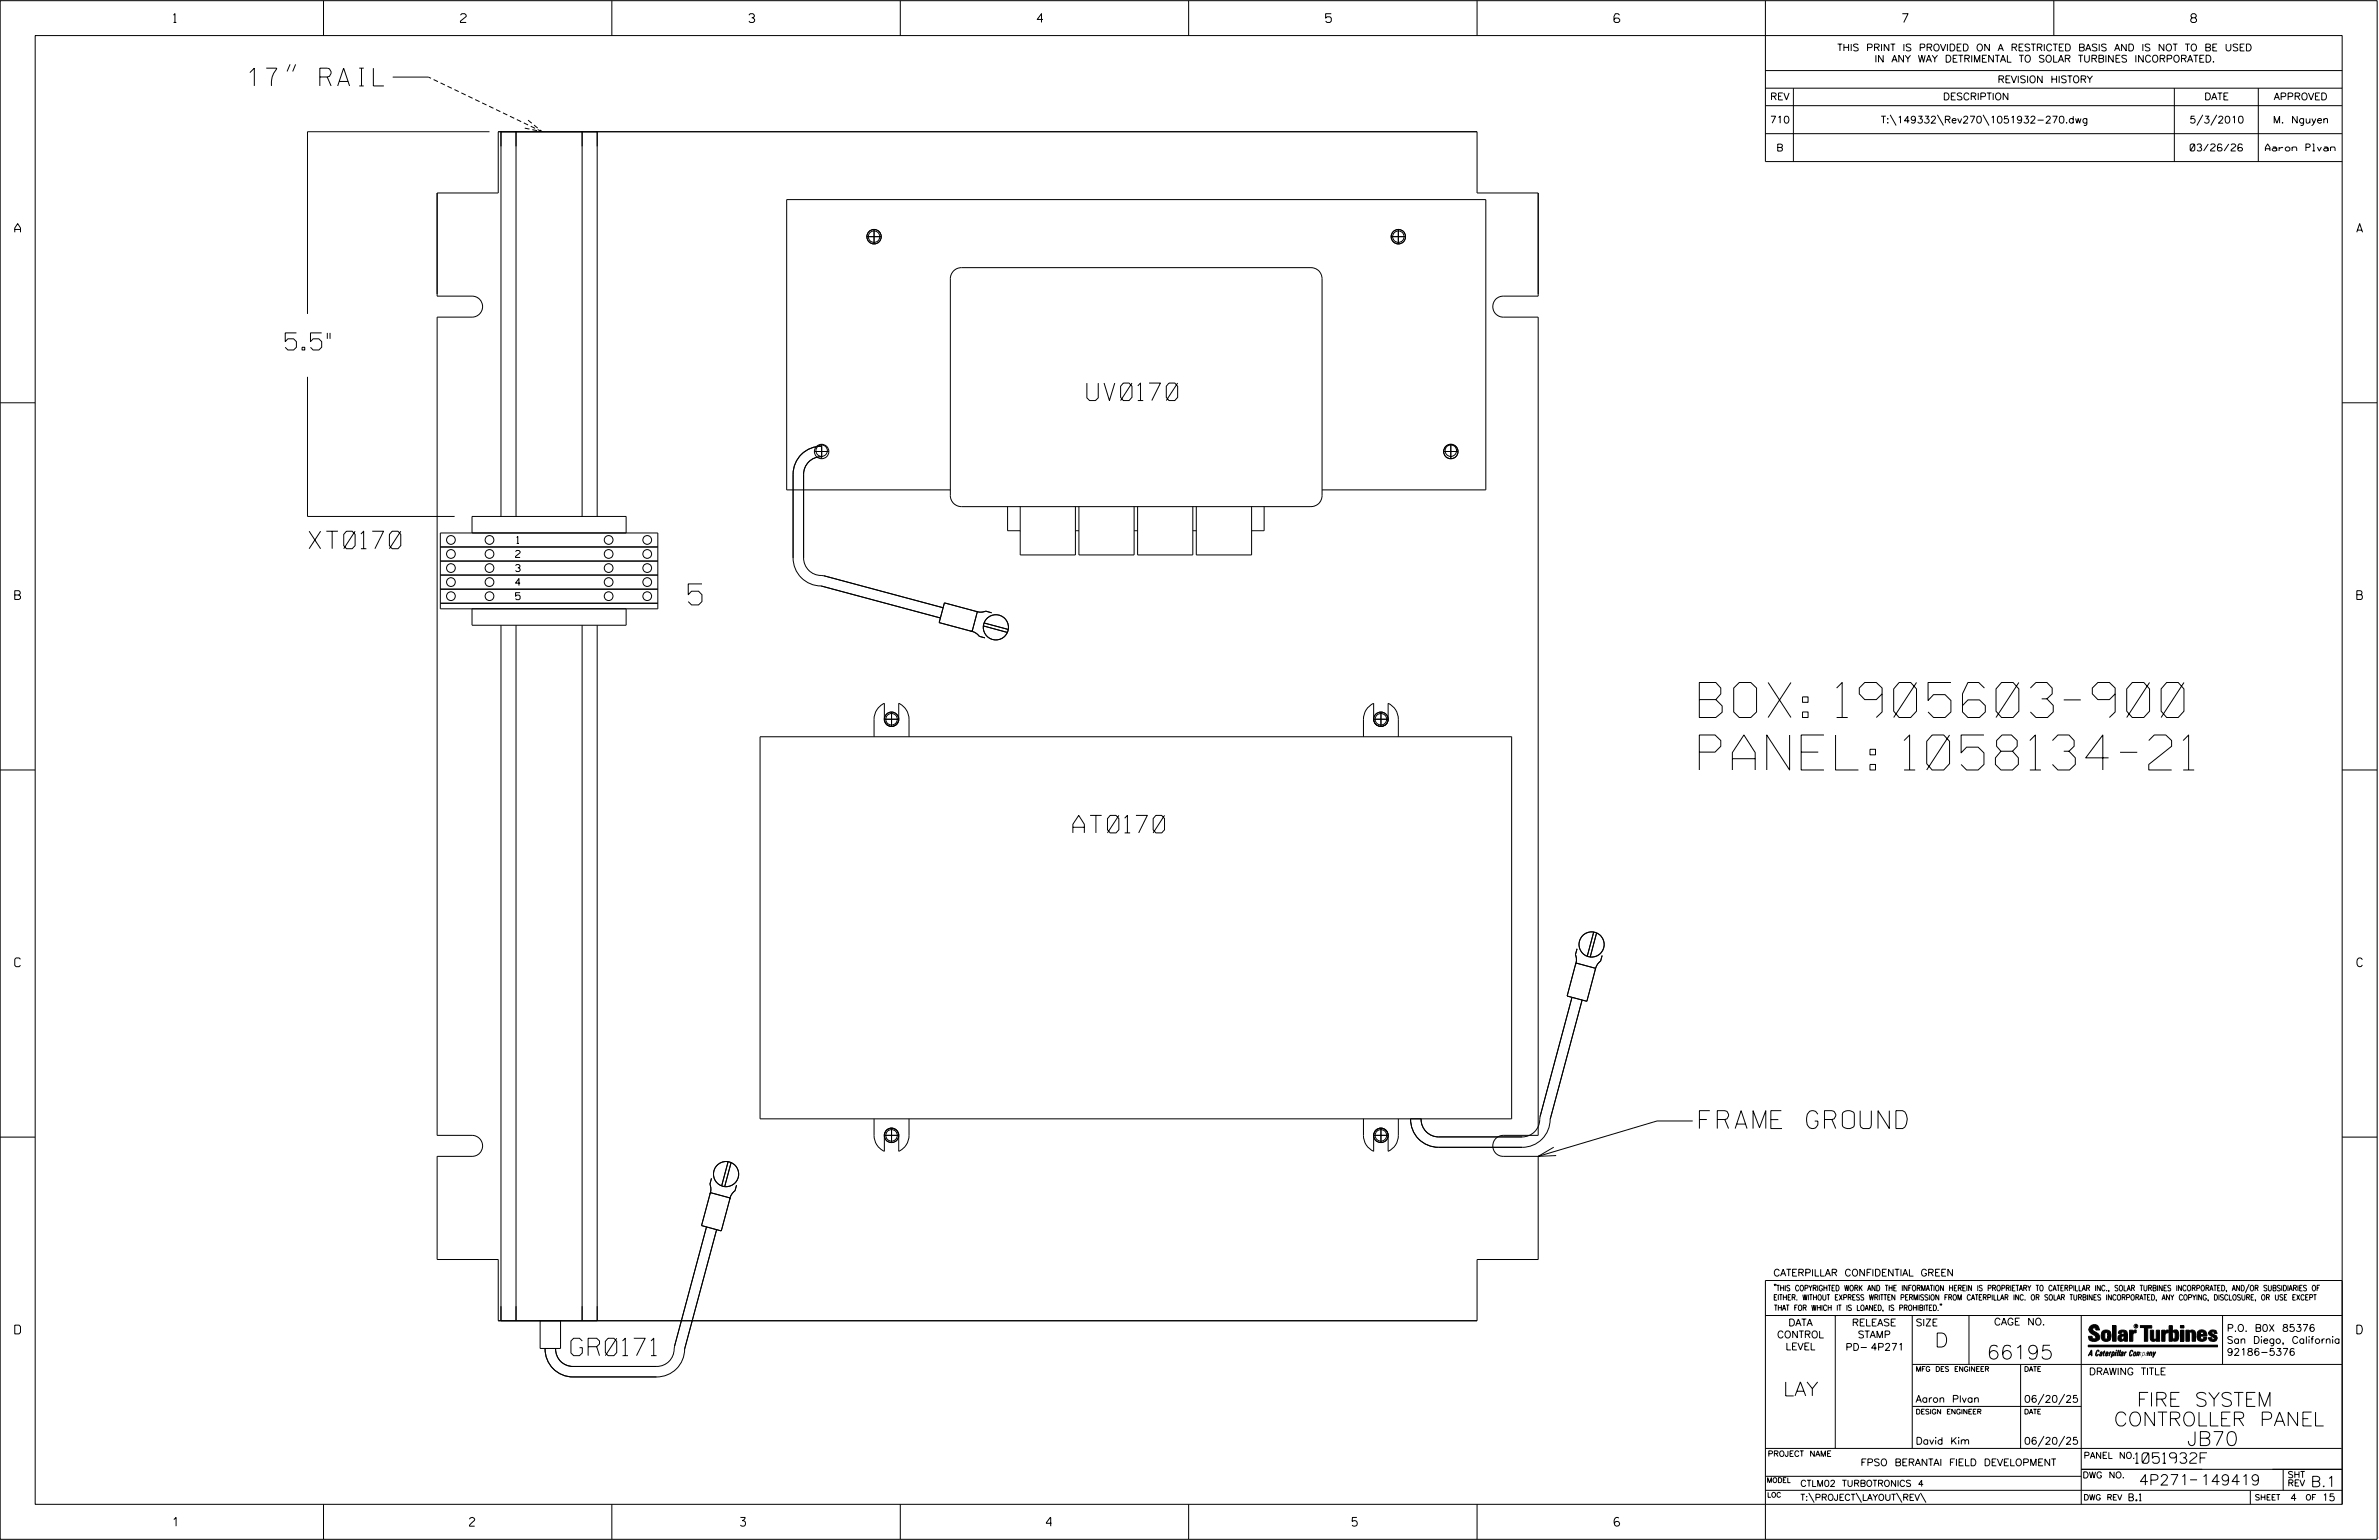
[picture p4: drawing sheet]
<svg xmlns="http://www.w3.org/2000/svg" width="864mm" height="559mm" viewBox="0 0 864 559" stroke-linecap="round" stroke-linejoin="round" font-family="sans-serif">
<defs><g id="words">
<g font-size="12.7">
<text x="616.9" y="260.4">BOX: 1905603-900</text>
<text x="616.9" y="279.4">PANEL: 1058134-21</text>
</g>
<text font-size="7.6" x="249.8" y="219.5">5</text>
<g font-size="6.5">
<text x="90.2" y="31.2">17&quot; RAIL</text>
<text x="616.9" y="409.5">FRAME GROUND</text>
</g>
<g font-size="6.3">
<text x="394.5" y="145.3">UV0170</text>
<text x="112.2" y="199.1">XT0170</text>
<text x="389.5" y="302.2">AT0170</text>
<text x="207.3" y="491.9">GR0171</text>
</g>
<text font-size="6.2" x="103.5" y="127">5.5&quot;</text>
<g font-size="5.1">
<text x="702.3" y="488.8">D</text>
<text x="721.2" y="493.2">66195</text>
<text x="647.3" y="506.5">LAY</text>
<text x="775.7" y="510.3">FIRE SYSTEM</text>
<text x="764.3" y="517.4">CONTROLLER PANEL</text>
<text x="793.9" y="524.5">JB70</text>
</g>
<g font-size="3.8">
<text x="775.1" y="531">1051932F</text>
<text x="776.5" y="538.9">4P271</text>
<text x="798.8" y="538.9">149419</text>
<text x="838.8" y="539.5">B.1</text>
</g>
<g font-size="3.2">
<text x="63" y="8.2">1</text>
<text x="167.2" y="8.2">2</text>
<text x="271.8" y="8.2">3</text>
<text x="376.5" y="8.2">4</text>
<text x="481.2" y="8.2">5</text>
<text x="690.6" y="8.2">7</text>
<text x="795.3" y="8.2">8</text>
<text x="5.4" y="84.3">A</text>
<text x="855.5" y="84.3">A</text>
<text x="5.4" y="217.5">B</text>
<text x="855.6" y="217.5">B</text>
<text x="5.4" y="350.8">C</text>
<text x="855.6" y="350.8">C</text>
<text x="5.4" y="484">D</text>
<text x="855.6" y="484">D</text>
<text x="62.8" y="553.8">1</text>
<text x="170.4" y="553.8">2</text>
<text x="268.8" y="553.8">3</text>
<text x="379.8" y="553.8">4</text>
<text x="490.8" y="553.8">5</text>
<text x="585.9" y="553.8">6</text>
</g>
<g font-size="2.5">
<text x="666.9" y="18.5">THIS PRINT IS PROVIDED ON A RESTRICTED BASIS AND IS NOT TO BE USED</text>
<text x="680.5" y="22.6">IN ANY WAY DETRIMENTAL TO SOLAR TURBINES INCORPORATED.</text>
<text x="725.1" y="30">REVISION HISTORY</text>
<text x="642.6" y="36.3">REV</text>
<text x="705.3" y="36.3">DESCRIPTION</text>
<text x="800.2" y="36.3">DATE</text>
<text x="825.4" y="36.3">APPROVED</text>
<text x="642.5" y="44.7">710</text>
<text x="682.8" y="44.7">T:\149332\Rev270\1051932-270.dwg</text>
<text x="794.8" y="44.7">5/3/2010</text>
<text x="825.1" y="44.7">M. Nguyen</text>
<text x="644.8" y="54.8">B</text>
<text x="795" y="54.8">03/26/26</text>
<text x="822.3" y="54.8">Aaron Plvan</text>
<text x="187.6" y="197.2">1</text>
<text x="187.1" y="202.3">2</text>
<text x="187.1" y="207.4">3</text>
<text x="187.1" y="212.5">4</text>
<text x="187.1" y="217.6">5</text>
<text x="643.8" y="463">CATERPILLAR CONFIDENTIAL GREEN</text>
<text x="645.1" y="485.5">CONTROL</text>
<text x="649.2" y="481.1">DATA</text>
<text x="672.3" y="481.1">RELEASE</text>
<text x="674.4" y="485.5">STAMP</text>
<text x="695.4" y="481.1">SIZE</text>
<text x="723.8" y="480.8">CAGE NO.</text>
<text x="808.4" y="483.1">P.O. B0X 85376</text>
<text x="648.2" y="489.8">LEVEL</text>
<text x="669.9" y="490">PD- 4P271</text>
<text x="808.4" y="487.5">San Diego, California</text>
<text x="808.4" y="491.8">92186-5376</text>
<text x="758.3" y="498.9">DRAWING TITLE</text>
<text x="695.4" y="508.9">Aaron Plvan</text>
<text x="734.8" y="508.9">06/20/25</text>
<text x="695.4" y="524.1">David Kim</text>
<text x="734.8" y="524.1">06/20/25</text>
<text x="675.4" y="531.9">FPSO BERANTAI FIELD DEVELOPMENT</text>
<text x="772.8" y="544.6">B.1</text>
<text x="831.4" y="544.6">4</text>
<text x="842.9" y="544.6">15</text>
</g>
<g font-size="2.3">
<text x="756.4" y="529.2">PANEL NO.</text>
<text x="653.5" y="539.4">CTLM02 TURBOTRONICS 4</text>
<text x="756" y="536.3">DWG NO.</text>
<text x="830.4" y="539.3">REV</text>
<text x="830.4" y="536.2">SHT</text>
<text x="653.5" y="544.5">T:\PROJECT\LAYOUT\REV\</text>
</g>
<g font-size="2">
<text x="643.8" y="468.4">&quot;THIS COPYRIGHTED WORK AND THE INFORMATION HEREIN IS PROPRIETARY TO CATERPILLAR INC., SOLAR TURBINES INCORPORATED, AND/OR SUBSIDIARIES OF</text>
<text x="643.8" y="471.8">EITHER. WITHOUT EXPRESS WRITTEN PERMISSION FROM CATERPILLAR INC. OR SOLAR TURBINES INCORPORATED, ANY COPYING, DISCLOSURE, OR USE EXCEPT</text>
<text x="644" y="475.6">THAT FOR WHICH IT IS LOANED, IS PROHIBITED.&quot;</text>
<text x="641.7" y="528.5">PROJECT NAME</text>
<text x="756.3" y="544.3">DWG REV</text>
<text x="818.5" y="544.3">SHEET</text>
<text x="836.9" y="544.3">OF</text>
</g>
<g font-size="1.8">
<text x="695.4" y="497.6">MFG DES ENGINEER</text>
<text x="734.8" y="497.6">DATE</text>
<text x="695.4" y="513.1">DESIGN ENGINEER</text>
<text x="734.8" y="513.1">DATE</text>
<text x="641.3" y="538">MODEL</text>
<text x="641.5" y="543.3">LOC</text>
</g>
<text font-size=".9" x="775.1" y="481.7">R</text>
</g></defs>
<g fill="none" stroke="#000" stroke-width=".36">
<path d="M.1 .2h862.8v558.4h-862.8zM12.8 12.9h837.4v533h-837.4zM117.4 .2v12.7M222.1 .2v12.7M326.8 .2v12.7M431.5 .2v12.7M536.2 .2v12.7M587.9 5.5l-.5-.5h-1l-.5 1v1.7l.5 .4h1l.6-.4v-.6l-.6-.5h-1l-.5 .5M640.9 .2v58.4h209.3M745.6 .2v12.7M105.3 23.4l-1.1 2.5M107.3 23.4l-1 2.5"/>
<path d="M142.6 28h12.9M640.9 25.6h209.3M640.9 32h209.3M640.9 38.3h209.3M651 32v26.6M789.3 32v26.6M819.8 32v26.6M177.7 47.8h-66.1v66.1M180.9 47.8h355.3v22.2h22.2v37.5h-12.7a3.8 3.8 0 0 0-3.8 3.8 3.8 3.8 0 0 0 3.8 3.8h12.7v296.9h-12.7a3.8 3.8 0 0 0-3.8 3.8 3.8 3.8 0 0 0 3.8 3.8h12.7v37.4h-22.2v22.2h-355.3v-22.2h-22.2v-37.4h12.7a3.8 3.8 0 0 0 3.8-3.8 3.8 3.8 0 0 0-3.8-3.8h-12.7v-296.9h12.7a3.8 3.8 0 0 0 3.8-3.8 3.8 3.8 0 0 0-3.8-3.8h-12.7v-37.5h22.2zM181.9 47.8v139.6M187.3 47.8v139.6M211.3 47.8v139.6"/>
<path d="M216.8 47.8v139.6M640.9 48.5h209.3M686.2 41.7l2.1 3.8M703.3 41.7l2.2 3.8M719.9 41.7l2.1 3.8M799.6 41.7l-2.1 3.8M804.7 41.7l-2.2 3.8M314.7 85.9h5.2M317.3 83.3v5.2M346.2 98.3l1.3-.9 1.5-.3h126.9a4 4 0 0 1 4 4v78.7a4 4 0 0 1-4 4h-126.9a4 4 0 0 1-4-4v-78.7l.3-1.5zM505 85.9h5.2M507.6 83.3v5.2"/>
<path d="M111.6 136.7v50.7h53.4M.1 146.2h12.7M850.2 146.2h12.7M295.6 163.8h5.3M298.3 165.7a6.4 6.4 0 0 0-6.6 6.4v30.4a6.6 6.6 0 0 0 7.3 6.4l43.3 11.6M298.3 161.9a10.2 10.2 0 0 0-10.4 10.2v30.4a10.2 10.2 0 0 0 10.2 10.1l43.2 11.6M298.3 161.2v5.2M345 177.8h-59.4v-105.4h253.8v105.4h-59.5M524.1 163.8h5.2M526.7 161.2v5.2M159.8 193.4h79v27.5h-79zM159.8 198.5h79"/>
<path d="M171.3 193.4v-6h56v6M365.8 183.8v8.8h4.5M370.3 183.8v17.6h20.1v-17.6M390.4 192.6h1.3M391.7 183.8v17.6h20v-17.6M411.7 192.6h1.3M413 183.8v17.6h20v-17.6M433 192.6h1.3M434.3 183.8v17.6h20v-17.6M458.9 183.8v8.8h-4.6M159.8 218.9h79M159.8 203.6h79"/>
<path d="M159.8 208.7h79M159.8 213.8h79M342.8 218.8l12 3.2-1.9 7.1-12-3.2zM171.3 220.9v6h56v-6M181.9 226.9v252.3M187.3 226.9v252.3M211.3 226.9v252.3M216.8 226.9v252.3M352.4 229l1.7 .6 1.4 1.3 2 .6M354.3 221.8l1.8 .3 1.7-.3 2.2 .6M357 227.1l8.7 2.4M357.3 226.1l8.7 2.3"/>
<path d="M323.6 258.4v5.2M501.3 258.4v5.2M.1 279.4h12.7M275.9 267.3h272.8v138.7h-272.8zM321 261a2.61 2.61 0 0 0 2.6 2.6 2.61 2.61 0 0 0 2.6-2.6M321 261v-5.8a6.4 6.4 0 0 0-3.7 5.8v6.3M321 261h5.2M326.2 261v-5.8a6.4 6.4 0 0 1 3.8 5.8v6.3M498.7 261a2.63 2.63 0 0 0 2.6 2.6 2.63 2.63 0 0 0 2.6-2.6M498.7 261v-5.8a6.3 6.3 0 0 0-3.8 5.8v6.3M498.7 261h5.2M503.9 261v-5.8a6.3 6.3 0 0 1 3.7 5.8v6.3"/>
<path d="M850.2 279.4h12.7M578.5 338.2l-2.3 8.8M579.6 338.5l-2.3 8.8M572.1 349.4l7.1 2-3.1 11.9-7.2-1.9zM572.5 344.3l-.6 2.1 .4 1.8-.3 1.7M581.6 346.7l-.6 2.1-1.2 1.3-.7 1.7M570.7 361.9l-11.7 43.3a6.7 6.7 0 0 1-6.4 7.3h-30.4a6.4 6.4 0 0 1-6.3-6.5M574.3 362.9l-11.6 43.3a10.1 10.1 0 0 1-10.1 10.1h-30.4a10.1 10.1 0 0 1-10.1-10.3M.1 412.6h12.7M317.3 406v6a6.3 6.3 0 0 0 3.7 5.8v-5.8M321 412a2.61 2.61 0 0 1 2.6-2.6 2.61 2.61 0 0 1 2.6 2.6M321 412h5.2"/>
<path d="M323.6 409.4v5.2M330 406v6a6.3 6.3 0 0 1-3.8 5.8v-5.8M494.9 406v6a6.2 6.2 0 0 0 3.8 5.8v-5.8M498.7 412h5.2M498.7 412a2.63 2.63 0 0 1 2.6-2.6 2.63 2.63 0 0 1 2.6 2.6M501.3 409.4v5.2M507.6 406v6a6.2 6.2 0 0 1-3.7 5.8v-5.8M564 416.3l-5.6 3.3 6.5-.3M614.5 406.8h-13l-43.1 12.8M850.2 412.6h12.7M257.9 432.8l7.1 1.9-3.2 12-7.1-2zM258.3 427.6l-.6 2.1 .4 1.8-.4 1.7"/>
<path d="M264.3 421.6l-2.3 8.7M265.4 421.9l-2.3 8.7M267.4 430l-.6 2-1.2 1.4-.7 1.8M256.5 445.2l-11.6 43.3a6.7 6.7 0 0 1-6.5 7.3h-30.4a6.3 6.3 0 0 1-6.3-6.5M260.1 446.2l-11.6 43.3a10.1 10.1 0 0 1-10.1 10.1h-30.4a10.1 10.1 0 0 1-10.1-10.3M196.1 479.2v10.1h7.4v-10.1M640.9 477.3h209.3M644.2 466.1l-.1 .4M644.7 466.1l-.2 .4M666.2 477.3v48.3M694.2 477.3v48.3M704.4 473.3l-.1 .4"/>
<path d="M704.8 473.3l-.1 .4M714.8 477.3v17.8M755.5 477.3v68.6M806.8 477.3v17.8M816.5 466l-1.4 3.1M850.2 464.6h-209.3v94M850.2 464.8v81.1M694.2 495.1h156M733.5 495.1v30.5M758.6 481.4a2.02 2.02 0 0 1 3.1-.1l.5 1.3h-1.3l-.2-.6-.4-.2-.6 .1-.1 .4 .4 .7a2.46 2.46 0 0 1 2.2 2.9 2.83 2.83 0 0 1-3.8 .3l-.3-1.3h1.3l.2 .7 .6 .3 .5-.2 .2-.5-.4-.6-1.9-1.2-.4-.9zM759.2 491.3h-.7l.7-1.2v1.9h.2l-.1-2.1-1.3 2.1 .5-.5h.7M761.3 490l.3-.2 .4 .3-.1 .3-.3-.4-.4 .3-.3 1.6h.4l.4-.5-.3 .6-.4 .1-.3-.4z"/>
<path d="M762.6 490.6l.5-.1-.1 1.4h-.9a.74 .74 0 0 1 .9-.8l-.3 .7-.5 .1 .2-.5 .6-.2v-.5l-.7 .2zM763 483.2a2.17 2.17 0 0 1 3.1 0l.3 1.4-.3 1.5a2.17 2.17 0 0 1-3.1 0l-.3-1.5zM763.6 490.5l.4-.4 .2 .6h-.3l-.3 .9 .2 .4-.3-.1zM764.1 483.7l.5-.4 .4 .3v2.2l-.4 .2-.5-.2zM764.6 491.1l.6 .2v-.7l-.4-.1-.4 .6-.1 .8h.6M764.6 491.1l-.1 .8h.4M764.6 482.6v.8M764.8 490.7l.4 .1v.3h-.6zM765 491.5l-.1 .4zM766 490.5l-.5 1.5zM766 490.8l.4-.3-.4 .4M766.9 481h1.3v5.7h-1.3z"/>
<path d="M767 490.8l.5 .1-.3 .8-.4 .2zM767.3 490.5h-.5l-.5 2M767.3 490.5a.8 .8 0 0 1 .2 1 .8 .8 0 0 1-.9 .4l-.1 .6M767.3 490.5l-.1 .2M768.1 490.5l-.4 1.5zM768.2 489.9h.3l-.1 .2h-.2zM769 489.9l-.5 2.1zM769.7 489.9l-.6 2.1zM770.1 491.4l.5-.3-.5 .8zM770.4 491.9h.1M770.6 491.1l.1-.4-.7 .2 .1-.3 .6-.1 .2 .3-.5 1.1M770.6 491.1a.74 .74 0 0 0-.8 .8h.6"/>
<path d="M771 484.8h-.7l-.3 .6 .4 .7 .5-.3 .1-2.4h-.8l-.1 .4h-1.2a1.71 1.71 0 0 1 1.8-1.3 1.71 1.71 0 0 1 1.6 1.4v2.8h-1.1l-.1-.6M771 484.2l-1.5 .1a1.41 1.41 0 0 0 0 2.4l.5 .1 1.1-.7M771.2 486.1h-.1M771.4 490.5l.1 .3 .4-.3-.9 1.5zM771.5 490.8h.1M773 482.7h1.2v.5l.5-.5 .7-.1v1h-.6l-.5 .4-.1 2.7h-1.2zM773.3 490.3l.6-.4 .4 .2-.1 .4-.3-.4a1.28 1.28 0 0 0-.5 1.8l.6-.4-.1 .4-.8 .1zM774.7 490.8l.5-.3a.88 .88 0 0 1 .2 .9 .88 .88 0 0 1-.7 .7l-.2-.2zM774.8 490.9h.5l-.3 1h-.3l-.2-.2zM775.2 490.5l-.1 .2M776.8 481h4.3v.9h-1.5v4.8h-1.3M776.8 490.6l-.8 .2v-.3l-.4 1.5 .8-1.3v1.3l.3-1.2"/>
<path d="M779.3 491.1h.4M779.6 490.5h.3l-.3 1.4M779.6 490.7h.2l-.1 .4M779.7 491.1l-.1 .4M779.7 491.1l-.4 .2M780.1 492l.4-1.5 .1 .3 .3-.3 .3 .2-.3 1.3v-1.3l-.7 1.3M780.6 482.7h1.2v2.7l.1 .4 .4 .3 .4-.7v-2.7h1.2l.1 4h-1.3v-.5l-1.1 .6-.7-.3-.3-.7zM781.6 492.5l1-2-.8 1.3-.2-1.3-.2 2M784.7 482.7h1.2v.5l.5-.5 .7-.1v1h-.5l-.6 .4-.1 2.7h-1.2zM787.4 481h1.2v2a1.4 1.4 0 0 1 2.2 .2l.1 1.4-.4 1.9-1.5 .1-.4-.5v-1l.5 .9 .5-.3v-2.1l-.5-.4-.5 .7v2.8h-1.2zM791.5 482.7h1.3v4h-1.3zM791.5 481h1.3v.9h-1.3z"/>
<path d="M793.5 482.7h1.3v.4l.7-.5 1.1 .2 .4 .6v3.3h-1.2l-.3-3.4-.7 .2v3.2h-1.3zM794.8 483.1h.1M797.7 483.2a1.92 1.92 0 0 1 2.4-.5 1.92 1.92 0 0 1 1 2.1h-2.3v.8l.6 .5 .5-.3v-.5h1.2a1.83 1.83 0 0 1-2.1 1.4 1.83 1.83 0 0 1-1.5-2.1zM798.8 484.2v.6M799.1 483.4h.6l.2 .8h-1.1zM804.6 482.9a1.84 1.84 0 0 0-2.9 .8 3.3 3.3 0 0 0 2.2 1.9l-.5 .5-.4-.3-.1-.4h-1.2l.1 .6a1.92 1.92 0 0 0 2.9 .4M804.9 483.8h-1.2l-.2-.6-.5 .1-.1 .3 .1 .3 1.8 .9M805.1 488.1h-47.1v.6h47.1M694.2 510.3h61.3M742 505.8l-2.2 3.9M749.5 505.8l-2.2 3.9M640.9 525.6h209.2"/>
<path d="M640.9 535.7h114.6M742 521.1l-2.2 3.8M749.5 521.1l-2.2 3.8M755.5 533.2h94.7M795 537h2.6M828.8 533.2v7.6M117.4 545.9v12.7M222.1 545.9v12.7M326.8 545.9v12.7M431.5 545.9v12.7M536.2 545.9v12.7M640.9 540.8h209.3"/>
<path d="M656.6 541.7l2 3.5M673.8 541.7l1.9 3.5M688.4 541.7l2 3.5M697.2 541.7l1.9 3.5M816.9 541v4.9"/>
<circle cx="317.3" cy="85.9" r="2.61"/>
<circle cx="317.3" cy="85.9" r="2.08"/>
<circle cx="507.6" cy="85.9" r="2.61"/>
<circle cx="507.6" cy="85.9" r="2.07"/>
<circle cx="298.3" cy="163.5" r="2.08"/>
<circle cx="298.3" cy="163.8" r="2.62"/>
<circle cx="526.7" cy="163.8" r="2.62"/>
<circle cx="526.7" cy="163.5" r="2.09"/>
<circle cx="163.7" cy="195.9" r="1.58"/>
<circle cx="177.7" cy="195.9" r="1.58"/>
<circle cx="220.9" cy="195.9" r="1.58"/>
<circle cx="235" cy="195.9" r="1.58"/>
<circle cx="163.7" cy="211.2" r="1.59"/>
<circle cx="163.7" cy="201" r="1.59"/>
<circle cx="163.7" cy="206.1" r="1.59"/>
<circle cx="163.7" cy="216.3" r="1.59"/>
<circle cx="177.7" cy="211.2" r="1.59"/>
<circle cx="177.7" cy="201" r="1.59"/>
<circle cx="177.7" cy="206.1" r="1.59"/>
<circle cx="177.7" cy="216.3" r="1.59"/>
<circle cx="220.9" cy="211.2" r="1.59"/>
<circle cx="220.9" cy="206.1" r="1.59"/>
<circle cx="220.9" cy="216.3" r="1.59"/>
<circle cx="220.9" cy="201" r="1.59"/>
<circle cx="234.9" cy="211.2" r="1.59"/>
<circle cx="235" cy="216.3" r="1.59"/>
<circle cx="235" cy="201" r="1.59"/>
<circle cx="235" cy="206.1" r="1.59"/>
<circle cx="361.5" cy="227.6" r="4.6"/>
<circle cx="323.6" cy="261" r="2.09"/>
<circle cx="323.6" cy="261" r="2.61"/>
<circle cx="501.3" cy="261" r="2.09"/>
<circle cx="501.3" cy="261" r="2.61"/>
<circle cx="577.8" cy="342.7" r="4.6"/>
<circle cx="323.6" cy="412" r="2.09"/>
<circle cx="323.6" cy="412" r="2.62"/>
<circle cx="501.3" cy="412" r="2.62"/>
<circle cx="501.3" cy="412" r="2.09"/>
<circle cx="263.6" cy="426" r="4.6"/>
<circle cx="775.4" cy="481.2" r=".69"/>
</g>
<g fill="#000">
<path d="M768.1 490.5l-.4 1.5zM768.2 489.9h.3l-.1 .2h-.2zM769 489.9l-.5 2.1zM769.7 489.9l-.6 2.1zM791.5 481h1.3v.9h-1.3zM791.5 482.7h1.3v4h-1.3zM758 488.1h47.1v.6h-47.1z"/>
<path d="M759.2 489.9l-1.2 2.1 .5-.5h.7v.5h.2zM759.2 490.1v1.2h-.7z" fill-rule="evenodd"/>
<path d="M758.6 481.4a2.02 2.02 0 0 1 3.1-.1l.5 1.3h-1.3l-.2-.6-.4-.2-.6 .1-.1 .4 .4 .7a2.46 2.46 0 0 1 2.2 2.9 2.83 2.83 0 0 1-3.8 .3l-.3-1.3h1.3l.2 .7 .6 .3 .5-.2 .2-.5-.4-.6-1.9-1.2-.4-.9z" fill-rule="evenodd"/>
<path d="M761.3 490l.3-.2 .4 .3-.1 .3-.3-.4-.4 .3-.3 1.6h.4l.4-.5-.3 .6-.4 .1-.3-.4z" fill-rule="evenodd"/>
<path d="M762.6 490.6l.5-.1-.1 1.4h-.9a.74 .74 0 0 1 .9-.8l-.6 .3-.2 .5 .5-.1 .3-.6v-.5l-.7 .2z" fill-rule="evenodd"/>
<path d="M763.6 490.5l.4-.4 .2 .6h-.3l-.3 .9 .2 .4-.3-.1z" fill-rule="evenodd"/>
<path d="M764.8 490.5l.5 .3-.1 .5h-.6l.6-.2v-.3l-.4-.1-.3 1.2h.4l.3-.4-.6 .6-.3-.2v-.4z" fill-rule="evenodd"/>
<path d="M763 483.2a2.17 2.17 0 0 1 3.1 0l.3 1.4-.3 1.5a2.17 2.17 0 0 1-3.1 0l-.3-1.5zM764.1 483.7v2.1l.5 .2 .4-.2v-2.2l-.4-.3z" fill-rule="evenodd"/>
<path d="M766 490.5v.3l.4-.1-.4 .2-.5 1.1z" fill-rule="evenodd"/>
<path d="M766.8 490.5l-.5 2 .3-.6a.71 .71 0 0 0 .9-.5 .71 .71 0 0 0-.4-.9zM767 490.8l.5 .1-.3 .8-.4 .2z" fill-rule="evenodd"/>
<path d="M766.9 481h1.3v5.7h-1.3z" fill-rule="evenodd"/>
<path d="M770.1 490.6l.6-.1 .2 .3-.4 1.2-.5 .1-.2-.5 .3-.5h.5l-.7 .5v.3l.4-.1 .4-.9-.5-.2-.2 .2z" fill-rule="evenodd"/>
<path d="M769.4 482.8l-.5 1h1.2l.1-.4h.8v.8l-1.5 .1a1.41 1.41 0 0 0 0 2.4l.5 .1 1.1-.7 .1 .6h1.1v-2.8a1.79 1.79 0 0 0-2.4-1.2zM770.3 484.8h.7l-.1 1-.5 .3-.4-.7z" fill-rule="evenodd"/>
<path d="M771.4 490.5l.1 .3 .4-.3-.9 1.5z" fill-rule="evenodd"/>
<path d="M773 482.7h1.2v.5l.5-.5 .7-.1v1h-.6l-.5 .4-.1 2.7h-1.2z" fill-rule="evenodd"/>
<path d="M773.3 490.3l.6-.4 .4 .2-.1 .4-.3-.4a1.28 1.28 0 0 0-.5 1.8l.6-.4-.3 .5h-.6z" fill-rule="evenodd"/>
<path d="M774.7 490.8l-.2 1.1h.7a.96 .96 0 0 0 0-1.4zM774.8 490.9h.5l-.1 .6-.5 .4-.2-.2z" fill-rule="evenodd"/>
<path d="M776 490.5v.3l.4-.3 .2 .3 .7-.2-.3 1.4v-1.3l-.6 1.3v-1.3l-.8 1.3z" fill-rule="evenodd"/>
<path d="M776.8 481h4.3v.9h-1.5v4.8h-1.3v-4.8h-1.5z" fill-rule="evenodd"/>
<path d="M777.9 490.5l-.5 2 .3-.6a.71 .71 0 0 0 .9-.5 .71 .71 0 0 0-.4-.9zM778.1 490.8l.3-.1 .1 .4-.5 .8-.2-.5z" fill-rule="evenodd"/>
<path d="M779.3 490.6l.6-.1-.3 1.5-.7-.1a.67 .67 0 0 1 .8-.8l-.6 .3-.1 .5 .4-.1 .4-.9-.4-.2-.3 .2z" fill-rule="evenodd"/>
<path d="M780.5 490.5l.1 .3 .3-.3 .3 .2-.3 1.3v-1.3l-.8 1.3z" fill-rule="evenodd"/>
<path d="M780.6 482.7h1.2v2.7l.1 .4 .4 .3 .4-.7v-2.7h1.2l.1 4h-1.3v-.5l-1.1 .6-.7-.3-.3-.7z" fill-rule="evenodd"/>
<path d="M781.6 490.5l.2 1.3 .8-1.3-1.2 2z" fill-rule="evenodd"/>
<path d="M784.7 482.7h1.2v.5l.5-.5 .7-.1v1h-.5l-.6 .4-.1 2.7h-1.2z" fill-rule="evenodd"/>
<path d="M787.4 481h1.2v2a1.4 1.4 0 0 1 2.2 .2l.1 1.4-.4 1.9-1.5 .1-.4-.5v-1l.5 .9 .5-.3v-2.1l-.5-.4-.5 .7v2.8h-1.2z" fill-rule="evenodd"/>
<path d="M793.5 482.7h1.3v.4a1.29 1.29 0 0 1 2.2 .3v3.3h-1.2l-.3-3.4-.7 .2v3.2h-1.3z" fill-rule="evenodd"/>
<path d="M797.7 483.2a1.92 1.92 0 0 1 2.4-.5 1.92 1.92 0 0 1 1 2.1h-2.3v.8l.6 .5 .5-.3v-.5h1.2a1.83 1.83 0 0 1-2.1 1.4 1.83 1.83 0 0 1-1.5-2.1zM799.1 483.4l-.3 .8h1.1l-.2-.8z" fill-rule="evenodd"/>
<path d="M801.9 483.2a1.94 1.94 0 0 1 3 .1v.5h-1.2l-.2-.6-.5 .1-.1 .3 .1 .3 1.8 .9a1.2 1.2 0 0 1 .1 1.3 1.2 1.2 0 0 1-1.2 .7l-1.6-.4-.4-1h1.2l.1 .4 .4 .3 .5-.5a3.3 3.3 0 0 1-2.2-1.9z" fill-rule="evenodd"/>
<circle cx="761.4" cy="492" r=".07"/>
<circle cx="762.2" cy="485.1" r=".07"/>
<circle cx="769.3" cy="492" r=".07"/>
<circle cx="773.1" cy="486.7" r=".07"/>
<circle cx="791.5" cy="486.7" r=".07"/>
<circle cx="791.5" cy="481" r=".07"/>
<circle cx="794.8" cy="486.7" r=".07"/>
</g>
<path d="M191.7 43.6l5 4.2-6.4-1.3M196.7 47.8l-41.2-19.8" fill="none" stroke="#000" stroke-width=".36" stroke-dasharray="1.7 1.1" stroke-linecap="butt"/>
<use href="#words"/>
</svg>
